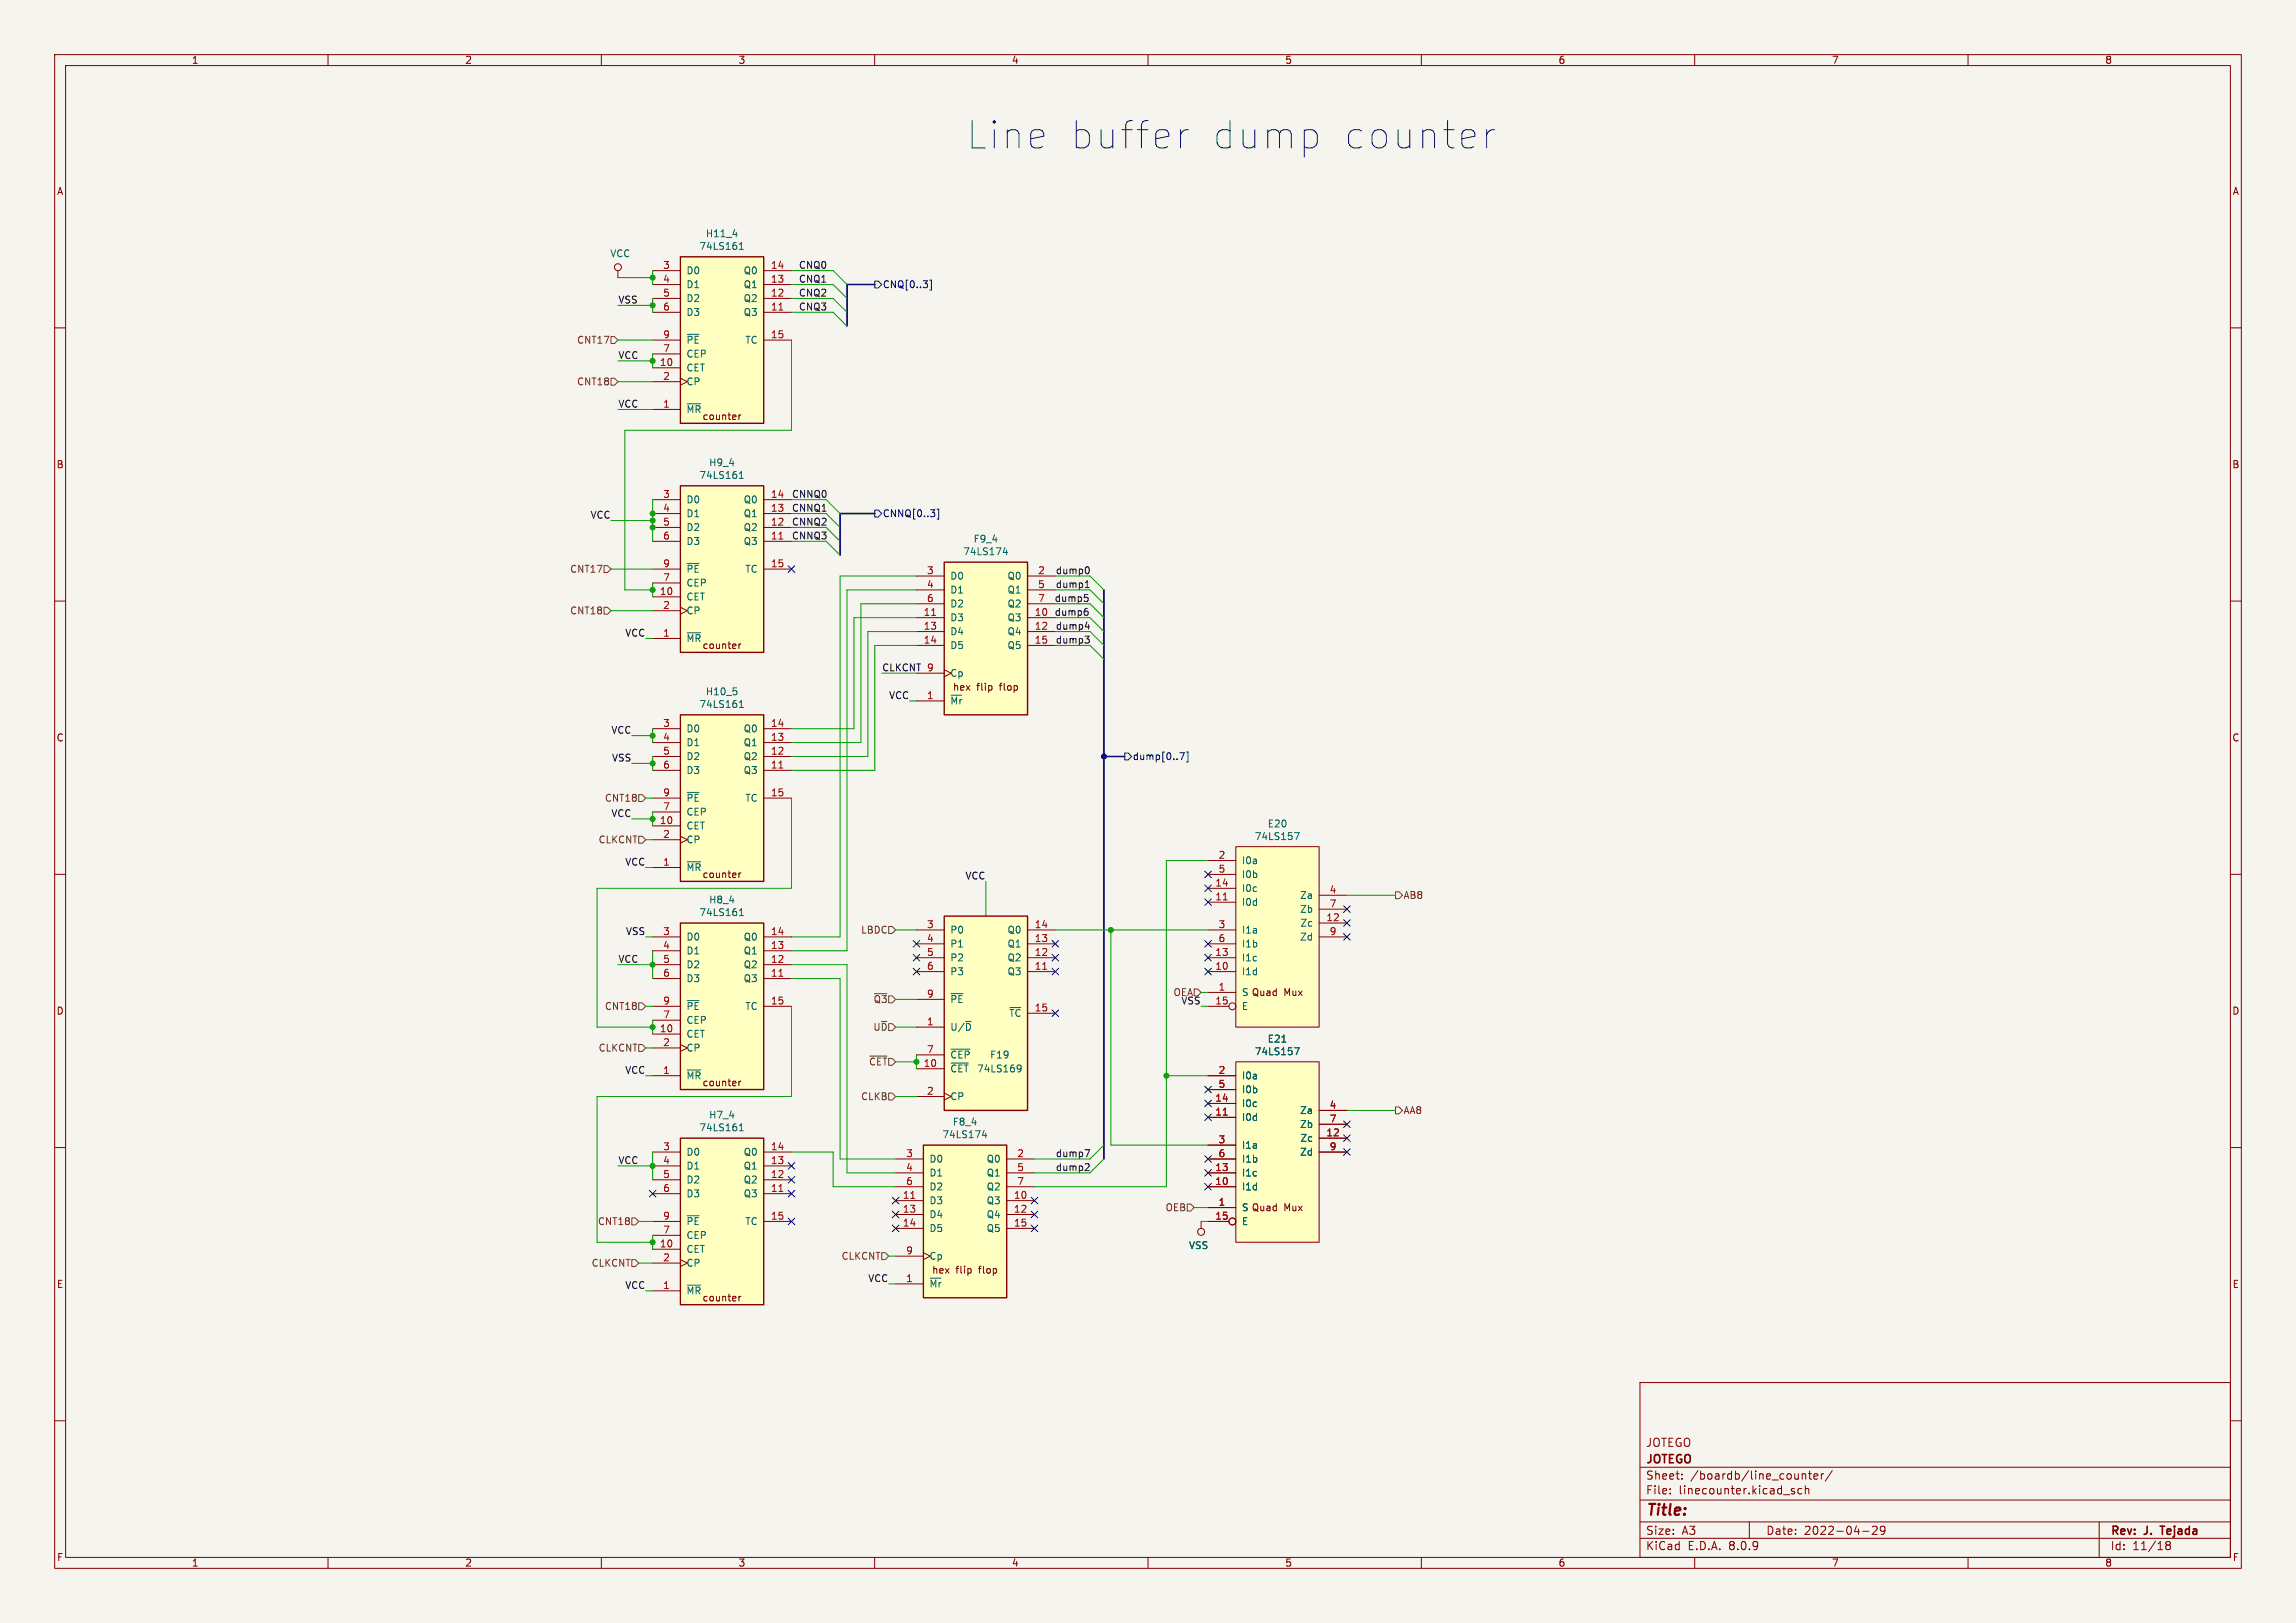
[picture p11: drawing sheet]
<svg xmlns="http://www.w3.org/2000/svg" width="420mm" height="297mm" viewBox="0 0 420 297" stroke-linecap="round" stroke-linejoin="round" font-family="sans-serif">
<defs><g id="words">
<g font-size="7" fill="#0000c2">
<text x="176.5" y="27.7">Line</text>
<text x="195" y="27.7">buffer</text>
<text x="220.5" y="27.7">dump</text>
<text x="244" y="27.7">counter</text>
</g>
<text font-size="2.8" fill="#840000" x="301" y="277.9">Title:</text>
<g font-size="2.1" fill="#840000">
<text x="301" y="268.2">JOTEGO</text>
<text x="301" y="265">JOTEGO</text>
<text x="301" y="273.7">File:</text>
<text x="301" y="271">Sheet:</text>
<text x="307.1" y="273.7">linecounter.kicad_sch</text>
<text x="309.2" y="271">/boardb/line_counter/</text>
<text x="301" y="281.1">Size:</text>
<text x="307.6" y="281.1">A3</text>
<text x="323" y="281.1">Date:</text>
<text x="330" y="281.1">2022-04-29</text>
<text x="386" y="281.3">Rev:</text>
<text x="392.4" y="281.3">J.</text>
<text x="396" y="281.3">Tejada</text>
<text x="301" y="283.9">KiCad</text>
<text x="308.7" y="283.9">E.D.A.</text>
<text x="316.3" y="283.9">8.0.9</text>
<text x="386" y="283.9">Id:</text>
<text x="390.1" y="283.9">11/18</text>
</g>
<g font-size="1.8" fill="#840000">
<text x="35" y="11.9">1</text>
<text x="85" y="11.9">2</text>
<text x="135" y="11.9">3</text>
<text x="185" y="11.9">4</text>
<text x="235" y="11.9">5</text>
<text x="285" y="11.9">6</text>
<text x="335" y="11.9">7</text>
<text x="385" y="11.9">8</text>
<text x="10.3" y="35.9">A</text>
<text x="408.3" y="35.9">A</text>
<text x="128.4" y="77.1">counter</text>
<text x="10.3" y="85.9">B</text>
<text x="408.2" y="85.9">B</text>
<text x="128.4" y="119">counter</text>
<text x="178.7" y="126.6">flip</text>
<text x="183" y="126.6">flop</text>
<text x="10.3" y="135.9">C</text>
<text x="408.2" y="135.9">C</text>
<text x="128.4" y="160.9">counter</text>
<text x="10.3" y="185.9">D</text>
<text x="234.8" y="182.5">Mux</text>
<text x="408.2" y="185.9">D</text>
<text x="128.4" y="199">counter</text>
<text x="227.1" y="221.8">S Quad</text>
<text x="234.8" y="221.9">Mux</text>
<text x="174.9" y="233.3">flip</text>
<text x="179.2" y="233.3">flop</text>
<text x="10.3" y="235.9">E</text>
<text x="128.4" y="238.4">counter</text>
<text x="408.3" y="235.9">E</text>
<text x="10.3" y="285.9">F</text>
<text x="35" y="286.9">1</text>
<text x="85" y="286.9">2</text>
<text x="135" y="286.9">3</text>
<text x="185" y="286.9">4</text>
<text x="235" y="286.9">5</text>
<text x="285" y="286.9">6</text>
<text x="335" y="286.9">7</text>
<text x="385" y="286.9">8</text>
<text x="408.3" y="285.9">F</text>
</g>
<g font-size="1.8" fill="#006464">
<text x="111.5" y="47.3">VCC</text>
<text x="127.8" y="45.9">74LS161</text>
<text x="129" y="43.6">H11_4</text>
<text x="125.5" y="50.4">D0</text>
<text x="125.5" y="52.9">D1</text>
<text x="135.9" y="52.9">Q1</text>
<text x="135.9" y="50.4">Q0</text>
<text x="125.5" y="55.5">D2</text>
<text x="125.5" y="58">D3</text>
<text x="135.9" y="58">Q3</text>
<text x="135.9" y="55.5">Q2</text>
<text x="125.5" y="65.6">CEP</text>
<text x="125.5" y="63.1">~{PE}</text>
<text x="136.2" y="63.1">TC</text>
<text x="125.5" y="68.2">CET</text>
<text x="125.5" y="70.7">CP</text>
<text x="125.5" y="75.8">~{MR}</text>
<text x="127.8" y="87.8">74LS161</text>
<text x="129.6" y="85.5">H9_4</text>
<text x="125.5" y="92.3">D0</text>
<text x="125.5" y="94.8">D1</text>
<text x="135.9" y="94.8">Q1</text>
<text x="135.9" y="92.3">Q0</text>
<text x="125.5" y="97.4">D2</text>
<text x="125.5" y="99.9">D3</text>
<text x="135.9" y="99.9">Q3</text>
<text x="135.9" y="97.4">Q2</text>
<text x="176.1" y="101.8">74LS174</text>
<text x="178" y="99.5">F9_4</text>
<text x="125.5" y="107.5">CEP</text>
<text x="125.5" y="105">~{PE}</text>
<text x="136.2" y="105">TC</text>
<text x="173.7" y="106.3">D0</text>
<text x="184.2" y="106.3">Q0</text>
<text x="125.5" y="110.1">CET</text>
<text x="125.5" y="112.6">CP</text>
<text x="173.7" y="113.9">D3</text>
<text x="173.7" y="108.8">D1</text>
<text x="173.7" y="111.4">D2</text>
<text x="184.2" y="113.9">Q3</text>
<text x="184.2" y="108.8">Q1</text>
<text x="184.2" y="111.4">Q2</text>
<text x="125.5" y="117.7">~{MR}</text>
<text x="173.7" y="116.4">D4</text>
<text x="173.7" y="119">D5</text>
<text x="184.2" y="116.4">Q4</text>
<text x="184.2" y="119">Q5</text>
<text x="173.7" y="124.1">Cp</text>
<text x="127.8" y="129.7">74LS161</text>
<text x="129" y="127.4">H10_5</text>
<text x="173.7" y="129.1">~{Mr}</text>
<text x="174.2" y="126.6">hex</text>
<text x="125.5" y="134.2">D0</text>
<text x="125.5" y="136.8">D1</text>
<text x="135.9" y="136.8">Q1</text>
<text x="135.9" y="134.2">Q0</text>
<text x="125.5" y="139.3">D2</text>
<text x="125.5" y="141.8">D3</text>
<text x="135.9" y="141.8">Q3</text>
<text x="135.9" y="139.3">Q2</text>
<text x="125.5" y="149.5">CEP</text>
<text x="125.5" y="146.9">~{PE}</text>
<text x="136.2" y="146.9">TC</text>
<text x="125.5" y="152">CET</text>
<text x="125.5" y="154.5">CP</text>
<text x="229.4" y="153.9">74LS157</text>
<text x="231.8" y="151.6">E20</text>
<text x="125.5" y="159.6">~{MR}</text>
<text x="227.1" y="158.3">I0a</text>
<text x="227.1" y="160.9">I0b</text>
<text x="127.8" y="167.8">74LS161</text>
<text x="129.6" y="165.5">H8_4</text>
<text x="227.1" y="166">I0d</text>
<text x="227.1" y="163.4">I0c</text>
<text x="237.7" y="164.7">Za</text>
<text x="237.7" y="167.2">Zb</text>
<text x="125.5" y="172.3">D0</text>
<text x="135.9" y="172.3">Q0</text>
<text x="173.7" y="171">P0</text>
<text x="173.7" y="173.6">P1</text>
<text x="184.2" y="173.6">Q1</text>
<text x="184.2" y="171">Q0</text>
<text x="227.1" y="171">I1a</text>
<text x="227.1" y="173.6">I1b</text>
<text x="237.7" y="172.3">Zd</text>
<text x="237.8" y="169.8">Zc</text>
<text x="125.5" y="174.9">D1</text>
<text x="125.5" y="177.4">D2</text>
<text x="125.5" y="179.9">D3</text>
<text x="135.9" y="179.9">Q3</text>
<text x="135.9" y="177.4">Q2</text>
<text x="135.9" y="174.9">Q1</text>
<text x="173.7" y="176.1">P2</text>
<text x="173.7" y="178.7">P3</text>
<text x="184.2" y="178.7">Q3</text>
<text x="184.2" y="176.1">Q2</text>
<text x="227.1" y="178.7">I1d</text>
<text x="227.1" y="176.1">I1c</text>
<text x="125.5" y="185">~{PE}</text>
<text x="136.2" y="185">TC</text>
<text x="173.7" y="183.7">~{PE}</text>
<text x="227.1" y="182.5">S Quad</text>
<text x="227.1" y="185">E</text>
<text x="125.5" y="190.1">CET</text>
<text x="125.5" y="187.6">CEP</text>
<text x="173.7" y="188.8">U/~{D}</text>
<text x="184.5" y="186.3">~{TC}</text>
<text x="231.8" y="191">E21</text>
<text x="125.5" y="197.7">~{MR}</text>
<text x="125.5" y="192.6">CP</text>
<text x="173.7" y="196.4">~{CET}</text>
<text x="173.7" y="193.9">~{CEP}</text>
<text x="178.6" y="196.4">74LS169</text>
<text x="181" y="193.9">F19</text>
<text x="227.1" y="197.7">I0a</text>
<text x="229.4" y="193.3">74LS157</text>
<text x="173.7" y="201.5">CP</text>
<text x="227.1" y="202.8">I0c</text>
<text x="227.1" y="200.3">I0b</text>
<text x="127.8" y="207.2">74LS161</text>
<text x="129.6" y="204.9">H7_4</text>
<text x="172.3" y="208.5">74LS174</text>
<text x="174.2" y="206.2">F8_4</text>
<text x="227.1" y="205.3">I0d</text>
<text x="237.7" y="204.1">Za</text>
<text x="237.7" y="206.6">Zb</text>
<text x="237.8" y="209.1">Zc</text>
<text x="125.5" y="211.7">D0</text>
<text x="125.5" y="214.2">D1</text>
<text x="135.9" y="214.2">Q1</text>
<text x="135.9" y="211.7">Q0</text>
<text x="169.9" y="213">D0</text>
<text x="169.9" y="215.5">D1</text>
<text x="180.4" y="213">Q0</text>
<text x="180.4" y="215.5">Q1</text>
<text x="227.1" y="215.5">I1c</text>
<text x="227.1" y="210.4">I1a</text>
<text x="227.1" y="213">I1b</text>
<text x="237.7" y="211.7">Zd</text>
<text x="125.5" y="216.8">D2</text>
<text x="125.5" y="219.3">D3</text>
<text x="135.9" y="219.3">Q3</text>
<text x="135.9" y="216.8">Q2</text>
<text x="169.9" y="220.6">D3</text>
<text x="169.9" y="218">D2</text>
<text x="180.4" y="220.6">Q3</text>
<text x="180.4" y="218">Q2</text>
<text x="227.1" y="218">I1d</text>
<text x="227.1" y="221.8">S</text>
<text x="125.5" y="226.9">CEP</text>
<text x="125.5" y="224.4">~{PE}</text>
<text x="136.2" y="224.4">TC</text>
<text x="169.9" y="223.1">D4</text>
<text x="169.9" y="225.7">D5</text>
<text x="180.4" y="223.1">Q4</text>
<text x="180.4" y="225.7">Q5</text>
<text x="227.1" y="224.4">E</text>
<text x="125.5" y="229.5">CET</text>
<text x="125.5" y="232">CP</text>
<text x="169.9" y="230.7">Cp</text>
<text x="170.4" y="233.3">hex</text>
<text x="217.4" y="228.8">VSS</text>
<text x="125.5" y="237.1">~{MR}</text>
<text x="169.9" y="235.8">~{Mr}</text>
</g>
<g font-size="1.8" fill="#a90000">
<text x="121.2" y="49.3">3</text>
<text x="121.2" y="51.8">4</text>
<text x="140.9" y="51.8">13</text>
<text x="140.9" y="49.3">14</text>
<text x="121.2" y="54.4">5</text>
<text x="121.2" y="56.9">6</text>
<text x="140.9" y="56.9">11</text>
<text x="140.9" y="54.4">12</text>
<text x="121.2" y="64.5">7</text>
<text x="121.2" y="62">9</text>
<text x="140.9" y="62">15</text>
<text x="120.6" y="67.1">10</text>
<text x="121.2" y="69.6">2</text>
<text x="121.2" y="74.7">1</text>
<text x="121.2" y="91.2">3</text>
<text x="121.2" y="93.7">4</text>
<text x="140.9" y="93.7">13</text>
<text x="140.9" y="91.2">14</text>
<text x="121.2" y="96.3">5</text>
<text x="121.2" y="98.8">6</text>
<text x="140.9" y="98.8">11</text>
<text x="140.9" y="96.3">12</text>
<text x="121.2" y="106.4">7</text>
<text x="121.2" y="103.9">9</text>
<text x="140.9" y="103.9">15</text>
<text x="169.5" y="105.2">3</text>
<text x="169.5" y="107.7">4</text>
<text x="189.8" y="105.2">2</text>
<text x="189.8" y="107.7">5</text>
<text x="120.6" y="109">10</text>
<text x="121.2" y="111.5">2</text>
<text x="168.9" y="112.8">11</text>
<text x="169.5" y="110.2">6</text>
<text x="189.2" y="112.8">10</text>
<text x="189.8" y="110.2">7</text>
<text x="121.2" y="116.6">1</text>
<text x="168.9" y="115.3">13</text>
<text x="168.9" y="117.9">14</text>
<text x="189.2" y="115.3">12</text>
<text x="189.2" y="117.9">15</text>
<text x="169.5" y="128">1</text>
<text x="121.2" y="133.1">3</text>
<text x="121.2" y="135.6">4</text>
<text x="140.9" y="135.6">13</text>
<text x="140.9" y="133.1">14</text>
<text x="121.2" y="138.2">5</text>
<text x="121.2" y="140.7">6</text>
<text x="140.9" y="140.7">11</text>
<text x="140.9" y="138.2">12</text>
<text x="121.2" y="148.3">7</text>
<text x="121.2" y="145.8">9</text>
<text x="140.9" y="145.8">15</text>
<text x="120.6" y="150.9">10</text>
<text x="121.2" y="153.4">2</text>
<text x="121.2" y="158.5">1</text>
<text x="222.8" y="157.2">2</text>
<text x="222.8" y="159.8">5</text>
<text x="222.2" y="164.8">11</text>
<text x="222.2" y="162.3">14</text>
<text x="243.1" y="163.6">4</text>
<text x="243.1" y="166.1">7</text>
<text x="121.2" y="171.2">3</text>
<text x="121.2" y="173.7">4</text>
<text x="140.9" y="173.7">13</text>
<text x="140.9" y="171.2">14</text>
<text x="169.5" y="169.9">3</text>
<text x="169.5" y="172.5">4</text>
<text x="189.2" y="172.5">13</text>
<text x="189.2" y="169.9">14</text>
<text x="222.8" y="169.9">3</text>
<text x="222.8" y="172.5">6</text>
<text x="242.5" y="168.7">12</text>
<text x="243.1" y="171.2">9</text>
<text x="121.2" y="176.3">5</text>
<text x="121.2" y="178.8">6</text>
<text x="140.9" y="178.8">11</text>
<text x="140.9" y="176.3">12</text>
<text x="169.5" y="175">5</text>
<text x="169.5" y="177.5">6</text>
<text x="189.2" y="177.5">11</text>
<text x="189.2" y="175">12</text>
<text x="222.2" y="177.5">10</text>
<text x="222.2" y="175">13</text>
<text x="121.2" y="183.9">9</text>
<text x="140.9" y="183.9">15</text>
<text x="169.5" y="182.6">9</text>
<text x="189.2" y="185.2">15</text>
<text x="222.2" y="183.9">15</text>
<text x="222.8" y="181.4">1</text>
<text x="120.6" y="189">10</text>
<text x="121.2" y="191.5">2</text>
<text x="121.2" y="186.4">7</text>
<text x="169.5" y="187.7">1</text>
<text x="121.2" y="196.6">1</text>
<text x="168.9" y="195.3">10</text>
<text x="169.5" y="192.8">7</text>
<text x="222.8" y="196.6">2</text>
<text x="169.5" y="200.4">2</text>
<text x="222.2" y="201.7">14</text>
<text x="222.8" y="199.1">5</text>
<text x="243.1" y="202.9">4</text>
<text x="222.2" y="204.2">11</text>
<text x="222.8" y="209.3">3</text>
<text x="242.5" y="208">12</text>
<text x="243.1" y="205.5">7</text>
<text x="121.2" y="210.6">3</text>
<text x="121.2" y="213.1">4</text>
<text x="121.2" y="215.6">5</text>
<text x="140.9" y="215.6">12</text>
<text x="140.9" y="213.1">13</text>
<text x="140.9" y="210.6">14</text>
<text x="165.7" y="211.8">3</text>
<text x="165.7" y="214.4">4</text>
<text x="186" y="211.8">2</text>
<text x="186" y="214.4">5</text>
<text x="222.2" y="214.4">13</text>
<text x="222.8" y="211.8">6</text>
<text x="243.1" y="210.6">9</text>
<text x="121.2" y="218.2">6</text>
<text x="140.9" y="218.2">11</text>
<text x="165.1" y="219.5">11</text>
<text x="165.1" y="222">13</text>
<text x="165.7" y="216.9">6</text>
<text x="185.4" y="219.5">10</text>
<text x="185.4" y="222">12</text>
<text x="186" y="216.9">7</text>
<text x="222.2" y="216.9">10</text>
<text x="222.8" y="220.7">1</text>
<text x="121.2" y="225.8">7</text>
<text x="121.2" y="223.3">9</text>
<text x="140.9" y="223.3">15</text>
<text x="165.1" y="224.5">14</text>
<text x="185.4" y="224.5">15</text>
<text x="222.2" y="223.3">15</text>
<text x="120.6" y="228.3">10</text>
<text x="121.2" y="230.9">2</text>
<text x="165.7" y="229.6">9</text>
<text x="121.2" y="236">1</text>
<text x="165.7" y="234.7">1</text>
</g>
<g font-size="1.8" fill="#0f0f0f">
<text x="146" y="51.8">CNQ1</text>
<text x="146" y="49.3">CNQ0</text>
<text x="113" y="55.6">VSS</text>
<text x="146" y="56.9">CNQ3</text>
<text x="146" y="54.3">CNQ2</text>
<text x="113" y="65.8">VCC</text>
<text x="113" y="74.7">VCC</text>
<text x="107.9" y="95">VCC</text>
<text x="144.8" y="93.7">CNNQ1</text>
<text x="144.8" y="91.2">CNNQ0</text>
<text x="144.8" y="96.3">CNNQ2</text>
<text x="144.8" y="98.8">CNNQ3</text>
<text x="193" y="107.7">dump1</text>
<text x="193" y="105.1">dump0</text>
<text x="192.8" y="110.2">dump5</text>
<text x="192.8" y="112.8">dump6</text>
<text x="114.3" y="116.6">VCC</text>
<text x="193" y="117.8">dump3</text>
<text x="193" y="115.3">dump4</text>
<text x="161.3" y="122.9">CLKCNT 9</text>
<text x="162.5" y="128">VCC</text>
<text x="111.7" y="134.4">VCC</text>
<text x="111.9" y="139.4">VSS</text>
<text x="111.7" y="149.6">VCC</text>
<text x="114.3" y="158.5">VCC</text>
<text x="176.5" y="161">VCC</text>
<text x="114.4" y="171.2">VSS</text>
<text x="113" y="176.3">VCC</text>
<text x="216" y="183.9">VSS</text>
<text x="114.3" y="196.6">VCC</text>
<text x="113" y="213.1">VCC</text>
<text x="193" y="214.4">dump2</text>
<text x="193" y="211.8">dump7</text>
<text x="114.3" y="236">VCC</text>
<text x="158.7" y="234.7">VCC</text>
</g>
<g font-size="1.8" fill="#000084">
<text x="161.4" y="52.9">CNQ[0..3]</text>
<text x="161.4" y="94.8">CNNQ[0..3]</text>
<text x="207.1" y="139.3">dump[0..7]</text>
</g>
<g font-size="1.8" fill="#725600">
<text x="105.5" y="63.1">CNT17</text>
<text x="105.5" y="70.7">CNT18</text>
<text x="104.2" y="105">CNT17</text>
<text x="104.2" y="112.6">CNT18</text>
<text x="110.5" y="146.9">CNT18</text>
<text x="109.4" y="154.5">CLKCNT</text>
<text x="256.6" y="164.7">AB8</text>
<text x="157.4" y="171">LBDC</text>
<text x="110.5" y="185">CNT18</text>
<text x="159.7" y="183.7">~{Q3}</text>
<text x="214.6" y="182.5">OEA</text>
<text x="159.7" y="188.8">U~{D}</text>
<text x="109.4" y="192.6">CLKCNT</text>
<text x="158.9" y="195.2">~{CET}</text>
<text x="157.4" y="201.5">CLKB</text>
<text x="256.6" y="204.1">AA8</text>
<text x="213.1" y="221.8">OEB</text>
<text x="109.3" y="224.4">CNT18</text>
<text x="108.1" y="232">CLKCNT</text>
<text x="153.8" y="230.7">CLKCNT</text>
</g>
</g></defs>
<path d="M0 0h420v297h-420z" fill="#f5f4ef" stroke="#f5f4ef" stroke-width=".18"/>
<g fill="none" stroke="#840000" stroke-width=".18">
<path d="M10 10h400v277h-400zM12 12h396v273h-396zM60 10v2M110 10v2M160 10v2M210 10v2M260 10v2M310 10v2M360 10v2M10 60h2M408 60h2M10 110h2"/>
<path d="M408 110h2M10 160h2M408 160h2M10 210h2M408 210h2M219.7 223.5v1.3M300 253h108v32h-108zM10 260h2M300 278.5h108M300 274.5h108M300 268.5h108M305.5 273.2v.2"/>
<path d="M305.5 272.5v.1M307.7 270.5v.2M307.7 269.8v.1M320 278.5v3M327.7 272.8l.5 .2 .1 .2-.2 .2-.4-.1M327.7 272.5h.5M329.6 272.5l-.4-.1-.3 .3v.4l.1 .2h.6M329.7 269.7v1M329.7 269.8l.2-.1 .3 .1 .1 .9M330.2 272.5l.2-.1 .4 .1 .1 .9M330.2 271.9v1.5M330.8 269.7h.6"/>
<path d="M331 269.2v1.3l.4 .2M331.8 270.2l.7-.2-.1-.2-.4-.1-.2 .2 .1 .7h.5M333.2 269.7v1M333.6 269.7l-.3 .1-.1 .2M335.2 269.1l-1.3 1.9M342.5 279.4l.6-.1 .2 .1 .1 .3-1 1.1h1M344.8 279.9l-.3 .3h-.3l-.3-.3 .2-.5 .4-.1 .2 .1a.99 .99 0 0 1-.3 1.4h-.3M384 278.5v6.5M408 260h2M60 285v2M110 285v2M160 285v2"/>
<path d="M210 285v2M260 285v2M300 281.5h108M310 285v2M340.7 280.2h1.2M360 285v2M396.2 282.4l.2 .3M396.4 282.7h.3M396.4 282.7l-.2 .3v.4l.2 .2 .5-.1 .1-.2-.1-.4-.2-.2M397 282.4l-.3 .3"/>
<circle cx="219.7" cy="225.4" r=".63"/>
</g>
<path d="M395.1 279.3h.9" fill="none" stroke="#840000" stroke-width=".3"/>
<path d="M124.5 88.9h15.2v30.5h-15.2z" fill="#ffffc2"/>
<path d="M124.5 88.9h15.2v30.5h-15.2z" fill="none" stroke="#840000" stroke-width=".25"/>
<g fill="none" stroke="#840000" stroke-width=".18">
<path d="M119.4 99.1h5.1M119.4 96.5h5.1M119.4 94h5.1M119.4 91.4h5.1M139.7 99.1h5.1M139.7 96.5h5.1M139.7 94h5.1M139.7 91.4h5.1M119.4 116.8h5.1M119.4 109.2h5.1M119.4 104.1h5.1M119.4 111.8h5.1"/>
<path d="M119.4 106.7h5.1M124.5 111.1l1.2 .7-1.2 .6M135.2 117.8v.9M135.5 117.8l-.3 .3M139.7 104.1h5.1"/>
</g>
<path d="M135.3 87.5h.7M135.3 86.6l.3-.3v1.2M125.7 115.8h2.5M125.7 103.1h2.2" fill="none" stroke="#006464" stroke-width=".18"/>
<path d="M142.5 98.6h.7" fill="none" stroke="#a90000" stroke-width=".18"/>
<path d="M124.5 130.8h15.2v30.5h-15.2z" fill="#ffffc2"/>
<path d="M124.5 130.8h15.2v30.5h-15.2z" fill="none" stroke="#840000" stroke-width=".25"/>
<g fill="none" stroke="#840000" stroke-width=".18">
<path d="M119.4 138.4h5.1M119.4 135.9h5.1M119.4 133.4h5.1M139.7 138.4h5.1M139.7 135.9h5.1M139.7 133.4h5.1M119.4 158.8h5.1M119.4 151.1h5.1M119.4 141h5.1M119.4 146.1h5.1M119.4 153.7h5.1M119.4 148.6h5.1"/>
<path d="M124.5 153l1.2 .7-1.2 .6M135.2 159.8v.8M135.5 159.8l-.3 .2M139.7 141h5.1M139.7 146.1h5.1"/>
</g>
<path d="M134.7 126.5v.5M135.3 129.5h.7M135.3 128.6l.3-.4v1.3M125.7 157.7h2.5M125.7 145h2.2" fill="none" stroke="#006464" stroke-width=".18"/>
<path d="M142.5 140.6h.7" fill="none" stroke="#a90000" stroke-width=".18"/>
<path d="M168.9 209.6h15.2v27.9h-15.2z" fill="#ffffc2"/>
<path d="M168.9 209.6h15.2v27.9h-15.2z" fill="none" stroke="#840000" stroke-width=".25"/>
<g fill="none" stroke="#840000" stroke-width=".18">
<path d="M163.8 219.7h5.1M163.8 212.1h5.1M163.8 214.6h5.1M163.8 217.2h5.1M184.1 219.7h5.1M184.1 212.1h5.1M184.1 214.6h5.1M184.1 217.2h5.1M163.8 234.9h5.1M163.8 222.2h5.1M163.8 224.8h5.1M163.8 229.9h5.1"/>
<path d="M168.9 229.2l1.3 .7-1.3 .6M184.1 222.2h5.1M184.1 224.8h5.1"/>
</g>
<path d="M166.6 219.3h.7" fill="none" stroke="#a90000" stroke-width=".18"/>
<path d="M180 206.9l-.3 .9h.8M180.3 207.4v.8" fill="none" stroke="#006464" stroke-width=".18"/>
<path d="M124.5 168.9h15.2v30.5h-15.2z" fill="#ffffc2"/>
<path d="M124.5 168.9h15.2v30.5h-15.2z" fill="none" stroke="#840000" stroke-width=".25"/>
<g fill="none" stroke="#840000" stroke-width=".18">
<path d="M119.4 179.1h5.1M119.4 176.5h5.1M119.4 174h5.1M119.4 171.5h5.1M139.7 179.1h5.1M139.7 176.5h5.1M139.7 174h5.1M139.7 171.5h5.1M119.4 196.9h5.1M119.4 189.2h5.1M119.4 184.2h5.1M119.4 191.8h5.1"/>
<path d="M119.4 186.7h5.1M124.5 191.1l1.2 .7-1.2 .6M135.2 197.9v.8M135.5 197.9l-.3 .2M139.7 184.2h5.1"/>
</g>
<path d="M135.3 167.6h.7M135.3 166.7l.3-.4v1.3M125.7 195.8h2.5M125.7 183.1h2.2" fill="none" stroke="#006464" stroke-width=".18"/>
<path d="M142.5 178.7h.7" fill="none" stroke="#a90000" stroke-width=".18"/>
<path d="M226.1 194.3h15.2v33h-15.2z" fill="#ffffc2"/>
<g fill="none" stroke="#840000" stroke-width=".18">
<path d="M221 196.9h5.1M221 199.4h5.1M226.1 194.3h15.2v33h-15.2zM221 217.2h5.1M221 204.5h5.1M221 214.6h5.1M221 201.9h5.1M221 209.6h5.1M221 212.1h5.1M241.3 208.3h5.1M241.3 203.2h5.1M241.3 205.7h5.1"/>
<path d="M241.3 210.8h5.1M221 221h5.1M221 223.5h3.8"/>
<circle cx="225.4" cy="223.5" r=".63"/>
</g>
<path d="M223.8 204.1h.7" fill="none" stroke="#a90000" stroke-width=".18"/>
<path d="M234.5 190.7h.7M236.8 191.7h.8l-.5 1.3" fill="none" stroke="#006464" stroke-width=".18"/>
<path d="M226.1 154.9h15.2v33.1h-15.2z" fill="#ffffc2"/>
<g fill="none" stroke="#840000" stroke-width=".18">
<path d="M221 157.5h5.1M226.1 154.9h15.2v33.1h-15.2zM221 177.8h5.1M221 165.1h5.1M221 175.3h5.1M221 162.6h5.1M221 170.2h5.1M221 160h5.1M221 172.7h5.1M241.3 168.9h5.1M241.3 163.8h5.1M241.3 166.4h5.1"/>
<path d="M241.3 171.5h5.1M221 181.6h5.1M221 184.2h3.8"/>
<circle cx="225.4" cy="184.1" r=".63"/>
</g>
<path d="M223.8 164.7h.7" fill="none" stroke="#a90000" stroke-width=".18"/>
<path d="M236.8 152.4h.8l-.5 1.2" fill="none" stroke="#006464" stroke-width=".18"/>
<path d="M124.5 47h15.2v30.5h-15.2z" fill="#ffffc2"/>
<path d="M124.5 47h15.2v30.5h-15.2z" fill="none" stroke="#840000" stroke-width=".25"/>
<g fill="none" stroke="#840000" stroke-width=".18">
<path d="M113 49.5v1.3M119.4 57.2h5.1M119.4 54.6h5.1M119.4 52.1h5.1M119.4 49.5h5.1M139.7 57.2h5.1M139.7 54.6h5.1M139.7 52.1h5.1M139.7 49.5h5.1M119.4 74.9h5.1M119.4 67.3h5.1M119.4 62.2h5.1"/>
<path d="M119.4 69.9h5.1M119.4 64.8h5.1M124.5 69.2l1.2 .7-1.2 .6M135.2 75.9v.9M135.5 75.9l-.3 .3M139.7 62.2h5.1"/>
<circle cx="113" cy="48.9" r=".63"/>
</g>
<path d="M134.1 42.9h.8M135.3 45.6h.7M135.3 44.7l.3-.3v1.2M125.7 73.9h2.5M125.7 61.2h2.2" fill="none" stroke="#006464" stroke-width=".18"/>
<path d="M142.5 56.7h.7" fill="none" stroke="#a90000" stroke-width=".18"/>
<path d="M124.5 208.3h15.2v30.5h-15.2z" fill="#ffffc2"/>
<path d="M124.5 208.3h15.2v30.5h-15.2z" fill="none" stroke="#840000" stroke-width=".25"/>
<g fill="none" stroke="#840000" stroke-width=".18">
<path d="M119.4 218.4h5.1M119.4 215.9h5.1M119.4 213.4h5.1M119.4 210.8h5.1M139.7 218.4h5.1M139.7 215.9h5.1M139.7 213.4h5.1M139.7 210.8h5.1M119.4 236.2h5.1M119.4 228.6h5.1M119.4 223.5h5.1M119.4 231.1h5.1"/>
<path d="M119.4 226.1h5.1M124.5 230.5l1.2 .6-1.2 .7M135.2 237.2v.9M135.5 237.2l-.3 .3M139.7 223.5h5.1"/>
</g>
<path d="M135.3 206.9h.7M135.3 206l.3-.3v1.2M125.7 235.2h2.5M125.7 222.5h2.2" fill="none" stroke="#006464" stroke-width=".18"/>
<path d="M142.5 218h.7" fill="none" stroke="#a90000" stroke-width=".18"/>
<path d="M172.7 102.9h15.3v27.9h-15.3z" fill="#ffffc2"/>
<path d="M172.7 102.9h15.3v27.9h-15.3z" fill="none" stroke="#840000" stroke-width=".25"/>
<g fill="none" stroke="#840000" stroke-width=".18">
<path d="M167.6 113h5.1M167.6 115.6h5.1M167.6 118.1h5.1M167.6 105.4h5.1M167.6 108h5.1M167.6 110.5h5.1M188 113h5M188 115.6h5M188 118.1h5M188 105.4h5M188 108h5M188 110.5h5"/>
<path d="M167.6 128.3h5.1M167.6 123.2h5.1M172.7 122.6l1.3 .6-1.3 .6"/>
</g>
<path d="M170.4 112.6h.7" fill="none" stroke="#a90000" stroke-width=".18"/>
<path d="M183.8 100.2l-.3 .9h.8M184.1 100.7v.8" fill="none" stroke="#006464" stroke-width=".18"/>
<path d="M172.7 167.6h15.3v35.6h-15.3z" fill="#ffffc2"/>
<path d="M172.7 167.6h15.3v35.6h-15.3z" fill="none" stroke="#840000" stroke-width=".25"/>
<g fill="none" stroke="#840000" stroke-width=".18">
<path d="M167.6 177.8h5.1M167.6 175.3h5.1M167.6 172.7h5.1M167.6 170.2h5.1M188 177.8h5M188 175.3h5M188 172.7h5M188 170.2h5M167.6 188h5.1M167.6 195.6h5.1M167.6 193h5.1M167.6 182.9h5.1"/>
<path d="M188 185.4h5M221 196.9h5.1M221 199.4h5.1M167.6 200.7h5.1M172.7 200l1.3 .7-1.3 .6M221 217.2h5.1M221 204.5h5.1M221 214.6h5.1M221 201.9h5.1M221 209.6h5.1M221 212.1h5.1M241.3 208.3h5.1"/>
<path d="M241.3 203.2h5.1M241.3 205.7h5.1M241.3 210.8h5.1M221 221h5.1M221 223.5h3.8"/>
<circle cx="225.4" cy="223.5" r=".63"/>
</g>
<path d="M174 194.5h3.1M174 192h3.4M174 181.8h2.1M186.2 195l.3-.1 .3 .2a.84 .84 0 0 1-.4 1.1h-.2M186.8 195.4l-.3 .3-.3-.1M234.5 190.7h.7M236.8 191.7h.8l-.5 1.3" fill="none" stroke="#006464" stroke-width=".18"/>
<path d="M190.7 177.4h.8M223.8 204.1h.7" fill="none" stroke="#a90000" stroke-width=".18"/>
<g fill="none" stroke="#725600" stroke-width=".18">
<path d="M111.8 61.6h.6l.6 .6-.6 .7h-.6zM111.8 69.2h.6l.6 .7-.6 .6h-.6zM110.5 111.1h.6l.7 .7-.7 .6h-.6zM110.5 103.5h.6l.7 .6-.7 .7h-.6zM116.8 153h.7l.6 .7-.6 .6h-.7zM116.8 145.4h.7l.6 .7-.6 .6h-.7zM162.6 169.5h.6l.6 .7-.6 .6h-.6zM255.3 163.2h.6l.6 .6-.6 .7h-.6zM116.8 183.5h.7l.6 .7-.6 .6h-.7zM116.8 191.1h.7l.6 .7-.6 .6h-.7zM159.1 193.3h3.1M161.2 186.9h1"/>
<path d="M218.4 181h.7l.6 .6-.6 .6h-.7zM162.6 200h.6l.6 .7-.6 .6h-.6zM255.3 202.6h.6l.6 .6-.6 .6h-.6zM115.6 222.9h.6l.6 .6-.6 .7h-.6zM115.6 230.5h.6l.6 .6-.6 .7h-.6zM161.3 229.2h.6l.7 .7-.7 .6h-.6zM217.2 220.3h.6l.6 .7-.6 .6h-.6z"/>
</g>
<g fill="none" stroke="#000084" stroke-width=".18">
<path d="M160 51.4h.7l.6 .7-.6 .6h-.7zM170.1 51.3h.3v1.8h-.3M160 93.3h.7l.6 .7-.6 .6h-.7zM171.4 93.2h.3v1.8h-.3M144.2 103.5l1.2 1.2M145.4 103.5l-1.2 1.2M205.7 137.8h.7l.6 .6-.6 .7h-.7zM215.8 137.7h.8l-.5 1.3M217 137.6h.3v1.8h-.3M220.4 159.4l1.2 1.2M221.6 159.4l-1.2 1.2M167 174.7l1.2 1.2"/>
<path d="M167 177.2l1.2 1.2M167 172.1l1.2 1.2M168.2 174.7l-1.2 1.2M168.2 177.2l-1.2 1.2M168.2 172.1l-1.2 1.2M192.4 172.1l1.2 1.2M192.4 174.7l1.2 1.2M192.4 177.2l1.2 1.2M193.6 172.1l-1.2 1.2M193.6 174.7l-1.2 1.2M193.6 177.2l-1.2 1.2M220.4 164.5l1.2 1.2"/>
<path d="M220.4 162l1.2 1.2M220.4 172.1l1.2 1.2M220.4 174.7l1.2 1.2M220.4 177.2l1.2 1.2M221.6 164.5l-1.2 1.2M221.6 162l-1.2 1.2M221.6 172.1l-1.2 1.2M221.6 174.7l-1.2 1.2M221.6 177.2l-1.2 1.2M245.8 170.8l1.2 1.3M245.8 165.8l1.2 1.2M245.8 168.3l1.2 1.2"/>
<path d="M247 170.8l-1.2 1.3M247 165.8l-1.2 1.2M247 168.3l-1.2 1.2M192.4 184.8l1.2 1.2M193.6 184.8l-1.2 1.2M220.4 198.8l1.2 1.2M221.6 198.8l-1.2 1.2M118.8 217.8l1.2 1.2M120 217.8l-1.2 1.2M144.2 215.3l1.2 1.2M144.2 217.8l1.2 1.2M144.2 212.8l1.2 1.2"/>
<path d="M145.4 215.3l-1.2 1.2M145.4 217.8l-1.2 1.2M145.4 212.8l-1.2 1.2M163.2 219.1l1.2 1.2M164.4 219.1l-1.2 1.2M188.6 219.1l1.2 1.2M189.8 219.1l-1.2 1.2M220.4 203.9l1.2 1.2M220.4 211.5l1.2 1.2M220.4 214l1.2 1.2M220.4 201.3l1.2 1.2M220.4 216.6l1.2 1.2"/>
<path d="M221.6 203.9l-1.2 1.2M221.6 211.5l-1.2 1.2M221.6 214l-1.2 1.2M221.6 201.3l-1.2 1.2M221.6 216.6l-1.2 1.2M245.8 205.1l1.2 1.2M245.8 207.7l1.2 1.2M245.8 210.2l1.2 1.2M247 205.1l-1.2 1.2M247 207.7l-1.2 1.2M247 210.2l-1.2 1.2M144.2 222.9l1.2 1.2"/>
<path d="M145.4 222.9l-1.2 1.2M163.2 224.2l1.2 1.2M163.2 221.6l1.2 1.3M164.4 221.6l-1.2 1.3M164.4 224.2l-1.2 1.2M188.6 221.6l1.2 1.3M188.6 224.2l1.2 1.2M189.8 221.6l-1.2 1.3M189.8 224.2l-1.2 1.2"/>
</g>
<path d="M198.4 108.8h.6M198.5 116.4h.7l-.4 .5 .4 .1v.4l-.2 .3h-.4M198.5 109.3h.3l.2 .2-.1 .5-.4 .1M198.5 107.5h.7M198.5 114.7h.8M198.6 111.8h.2l.2 .3v.4l-.4 .1M198.6 106.6l.3-.3v1.2M198.7 111.3h.2M198.9 103.7a.79 .79 0 0 1 0 1.3M199.1 114.3v.8M198.5 210.4h.8l-.5 1.3M198.7 212.9l.4 .1 .1 .3-.7 .9h.7" fill="none" stroke="#0f0f0f" stroke-width=".18"/>
<path d="M215.9 23.7v3.4M217.4 23.7a1.28 1.28 0 0 0-1.5 1M240 23.7l.5 .3 .5 .7v1.4l-.3 .5-.7 .5M269.6 24l.2 .4v.5l-2.4 .5M271.9 23.7v3.4M273.4 23.7a1.28 1.28 0 0 0-1.5 1" fill="none" stroke="#0000c2" stroke-width=".18"/>
<path d="M160 52.1h-5.1v7.6M160 94h-6.3v7.6M201.9 108v104.1M201.9 138.4h3.8" fill="none" stroke="#000084" stroke-width=".3"/>
<g fill="none" stroke="#009600" stroke-width=".18">
<path d="M113 55.9h6.4M113 50.8h6.4M119.4 49.5v2.6M119.4 54.6v2.6M144.8 49.5h7.6l2.5 2.6M144.8 54.6h7.6l2.5 2.6M144.8 57.2h7.6l2.5 2.5M144.8 52.1h7.6l2.5 2.5M113 69.9h6.4M113 74.9h6.4M113 62.2h6.4M113 66h6.4"/>
<path d="M119.4 64.8v2.5M144.8 62.2v16.5h-30.5v29.3h5.1M111.8 95.3h7.6M119.4 91.4v7.7M144.8 99.1h6.3l2.6 2.5M144.8 94h6.3l2.6 2.5M144.8 96.5h6.3l2.6 2.6M144.8 91.4h6.3l2.6 2.6M111.8 111.8h7.6M111.8 104.1h7.6M118.1 116.8h1.3M119.4 106.7v2.5"/>
<path d="M167.6 110.5h-10.1v25.4h-12.7M167.6 115.6h-8.9v22.8h-13.9M167.6 105.4h-13.9v66.1h-8.9M167.6 118.1h-7.6v22.9h-15.2M167.6 113h-11.4v20.4h-11.4M167.6 108h-12.7v66h-10.1M193 110.5h6.4l2.5 2.5M193 115.6h6.4l2.5 2.5M193 105.4h6.4l2.5 2.6M193 118.1h6.4l2.5 2.6M193 113h6.4l2.5 2.6M193 108h6.4l2.5 2.5"/>
<path d="M115.6 139.7h3.8M115.6 134.6h3.8M119.4 133.4v2.5M119.4 138.4v2.6M161.3 123.2h6.3M166.4 128.3h1.2M115.6 149.9h3.8M118.1 146.1h1.3M118.1 153.7h1.3M118.1 158.8h1.3M119.4 148.6v2.5M144.8 146.1v16.5h-35.6v25.4h10.2"/>
<path d="M221 157.5h-7.6v59.7h-24.2M113 176.5h6.4M118.1 171.5h1.3M119.4 174v5.1M144.8 176.5h10.1v38.1h8.9M144.8 179.1h8.9v33h10.1M163.8 170.2h3.8M180.3 161.3v6.3M193 170.2h28M203.2 170.2v39.4h17.8M246.4 163.8h8.9M118.1 196.9h1.3"/>
<path d="M118.1 191.8h1.3M118.1 184.2h1.3M119.4 186.7v2.5M144.8 184.2v16.5h-35.6v26.6h10.2M163.8 188h3.8M163.8 194.3h3.8M163.8 182.9h3.8M167.6 193v2.6M213.4 196.9h7.6M219.7 184.2h1.3M219.7 181.6h1.3M113 213.4h6.4"/>
<path d="M119.4 210.8v5.1M144.8 210.8h7.6v6.4h11.4M163.8 200.7h3.8M201.9 212.1l-2.5 2.5h-10.2M201.9 209.6l-2.5 2.5h-10.2M246.4 203.2h8.9M116.8 223.5h2.6M116.8 231.1h2.6M118.1 236.2h1.3M119.4 226.1v2.5M162.6 234.9h1.2M162.6 229.9h1.2"/>
<path d="M218.4 221h2.6M219.7 223.5h1.3"/>
</g>
<g fill="#009600" stroke="#009600" stroke-width=".18">
<circle cx="167.6" cy="194.3" r=".46"/>
<circle cx="119.4" cy="134.6" r=".46"/>
<circle cx="119.4" cy="108" r=".46"/>
<circle cx="119.4" cy="176.5" r=".46"/>
<circle cx="119.4" cy="139.7" r=".46"/>
<circle cx="119.4" cy="188" r=".46"/>
<circle cx="119.4" cy="149.9" r=".46"/>
<circle cx="119.4" cy="66" r=".46"/>
<circle cx="119.4" cy="94" r=".46"/>
<circle cx="119.4" cy="55.9" r=".46"/>
<circle cx="119.4" cy="50.8" r=".46"/>
<circle cx="203.2" cy="170.2" r=".46"/>
<circle cx="119.4" cy="213.4" r=".46"/>
<circle cx="119.4" cy="227.3" r=".46"/>
<circle cx="119.4" cy="95.3" r=".46"/>
<circle cx="119.4" cy="96.5" r=".46"/>
<circle cx="213.4" cy="196.9" r=".46"/>
</g>
<circle cx="201.9" cy="138.4" r=".46" fill="#000084" stroke="#000084" stroke-width=".18"/>
<use href="#words"/>
</svg>
